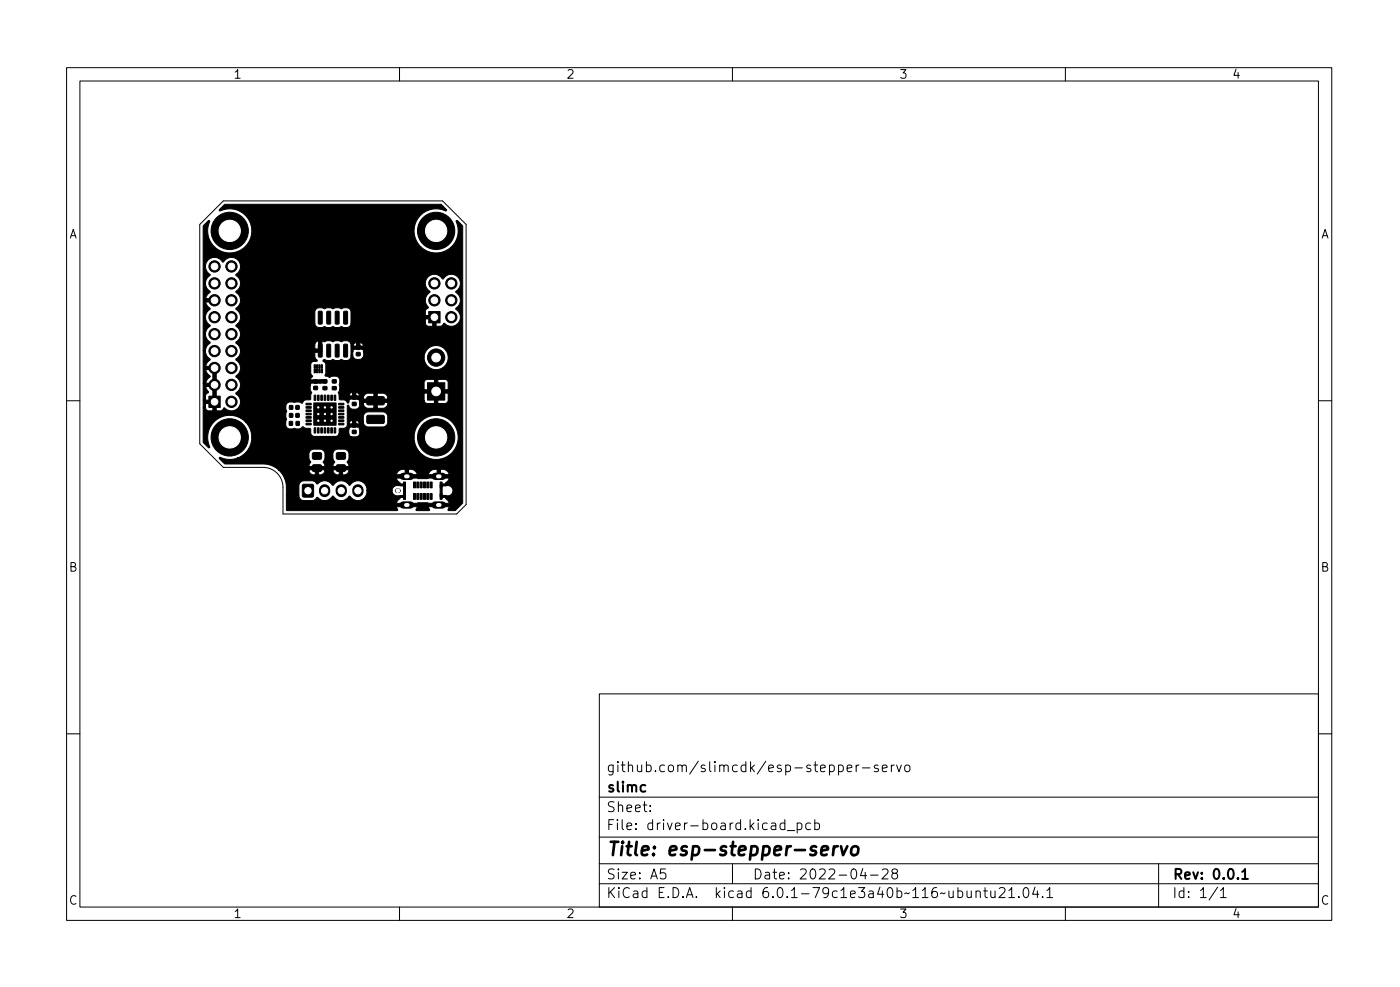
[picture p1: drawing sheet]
<svg xmlns="http://www.w3.org/2000/svg" width="210mm" height="148mm" viewBox="0 0 210 148" stroke-linecap="round" stroke-linejoin="round" font-family="sans-serif">
<defs><g id="words">
<text font-size="2.8" x="91" y="128.5">Title: esp-stepper-servo</text>
<g font-size="2.1">
<text x="91" y="118.9">slimc</text>
<text x="91" y="115.9">github.com/slimcdk/esp-stepper-servo</text>
<text x="91" y="124.6">File: driver-board.kicad_pcb</text>
<text x="91" y="121.9">Sheet:</text>
<text x="91" y="134.8">KiCad E.D.A. kicad 6.0.1-79c1e3a40b~116~ubuntu21.04.1</text>
<text x="91" y="132">Size: A5</text>
<text x="113" y="132">Date: 2022-04-28</text>
<text x="176" y="132">Rev: 0.0.1</text>
<text x="176" y="134.8">Id: 1/1</text>
</g>
<g font-size="1.8">
<text x="35" y="11.8">1</text>
<text x="85" y="11.8">2</text>
<text x="135" y="11.8">3</text>
<text x="185" y="11.8">4</text>
<text x="10.3" y="35.8">A</text>
<text x="198.4" y="35.8">A</text>
<text x="10.3" y="85.8">B</text>
<text x="198.4" y="85.8">B</text>
<text x="10.3" y="135.8">C</text>
<text x="35" y="137.8">1</text>
<text x="85" y="137.8">2</text>
<text x="135" y="137.8">3</text>
<text x="185" y="137.8">4</text>
<text x="198.4" y="135.8">C</text>
</g>
</g></defs>
<g fill="none" stroke="#000" stroke-width=".15">
<path d="M10 10.2h190v128h-190zM12 12.2h186v124h-186zM60 10.2v2M110 10.2v2M160 10.2v2M33.5 30.2h33l3.5 3.5v42l-1.4 1.5h-26.1v-4a3 3 0 0 0-3-3h-6l-3.5-3.6v-32.9zM10 60.2h2M59.5 73.5l.5-.1 .1 .2v.2l-.2 .1h-.4l-.1-.2zM198 60.2h2M10 110.2h2M90 104.2h108v32h-108zM90 119.7h108"/>
<path d="M127.2 115.3l.7-.1v-.3l-.5-.1-.2 .3 .1 .7h.6M128.6 114.8v1M129 114.8l-.3 .1-.1 .2M129.5 115.3h1.2M131.9 114.9l-.4-.1-.2 .3 .1 .2 .5 .1v.4h-.6M132.5 115.3l.7-.1v-.3l-.5-.1-.2 .3 .1 .7h.6M133.9 114.8v1M134.3 114.8l-.3 .1-.1 .2M134.7 114.8l.3 1 .4-1M136 114.9a.41 .41 0 0 1 .7 .2v.5a.41 .41 0 0 1-.4 .3 .41 .41 0 0 1-.4-.3v-.5zM198 110.2h2M60 136.2v2"/>
<path d="M90 132.7h108M90 129.7h108M90 125.7h108M97.7 121.7v.1M97.7 120.9v.2M99.9 130.4h-.7v.8l.2-.2 .5 .1 .1 .2-.1 .5-.2 .1h-.3l-.2-.1M110 136.2v2M110 129.7v3M117.9 123.6l-.5-.1-.2 .3v.5l.1 .2h.6M117.9 123v1.5M118.2 124.7h1.2M119.7 123.6l.5-.1 .2 .3v.5l-.1 .2h-.6"/>
<path d="M119.7 123.5v1.5M121.7 123.6l-.4-.1-.3 .3v.5l.2 .2h.5M122.4 123.6l.4-.1 .3 .3v.5l-.2 .2h-.5M122.4 123v1.5M129.6 130.4l-.4 1h1M129.9 130.9v1M130.7 131.4h1.2M132.5 130.6l.2-.2 .5 .1a.41 .41 0 0 1 .1 .6l-.9 .8h1M134.2 131.1l-.3-.3 .1-.2 .2-.2 .5 .1 .1 .2-.1 .2-.6 .3-.2 .2 .1 .4 .2 .1h.3l.3-.2-.1-.5-.2-.1M146.6 133.9a.37 .37 0 0 1 .6 .1v.7M146.6 133.7v1M147.7 133.7h.6"/>
<path d="M147.9 133.2v1.3l.1 .2h.3M148.8 133.7l.1 1a.41 .41 0 0 0 .5-.1M149.4 133.7v1M150.1 133.4l.2-.2 .5 .1a.41 .41 0 0 1 .1 .6l-.9 .8h.9M151.5 133.7l.4-.5v1.5M151.5 134.7h.9M153 134.6v.1M153.9 133.3l.3-.1a.94 .94 0 0 1 0 1.5h-.2a1 1 0 0 1-.1-1.4zM155.4 133.2l-.3 1h.9M155.8 133.7v1M156.6 134.6v.1M157.2 133.7l.5-.5v1.5"/>
<path d="M157.2 134.7h.9M160 136.2v2M174 129.7v6.5M182.9 133.2l-1.3 1.9M183.3 133.7l.4-.5v1.5M183.3 134.7h.9"/>
</g>
<path d="M186.6 130.9l.4-.5v1.5M186.6 131.9h.8" fill="none" stroke="#000" stroke-width=".3"/>
<path d="M123.4 127.7l.9-.2v-.4l-.6-.1-.3 .3-.1 .8 .1 .2 .2 .1 .5-.1M125.3 127l-.2 1.4M125.8 127a.59 .59 0 0 0-.6 .4M126.3 127l.3 1.4 .7-1.4M128 127.2a.52 .52 0 0 1 .5-.2 .52 .52 0 0 1 .4 .4v.6a.55 .55 0 0 1-.6 .4 .55 .55 0 0 1-.5-.4z" fill="none" stroke="#000" stroke-width=".4"/>
<g fill="#000" stroke="#000" stroke-width=".15">
<path d="M31.3 33.1h.1l.1 .2a3.3 3.3 0 0 0 2.6 4.6 3.3 3.3 0 0 0 3.7-3.8 3.3 3.3 0 0 0-4.8-2.4v-.2l.8-.8h32.4l.9 .9-.2 .1-.9-.3a3.3 3.3 0 0 0-3.8 3.4 3.3 3.3 0 0 0 4.2 3.1 3.3 3.3 0 0 0 2.1-4.7l.2-.1 .8 .9v41.6l-1.2 1.1-1-.1v-.1l.2-.4h-3.2l.2 .4-.1 .2-1.9-.1v-.1l.2-.4h-3.2l.2 .4-.1 .2-16.6-.1v-2.2h1.9l.2 .5 .5 .2h1.4l.7-.4 .5 .3 .7 .1 .7-.2 .3-.4 .3 .2a1.35 1.35 0 0 0 1.4 .4l.5-.2 .3-.4a.34 .34 0 0 1 .4 .3l.7 .3h.4l.5-.1 .3-.3 .3-.3 .1-.7h3.8a.78 .78 0 0 0 .6 .7h1.1v-1.5h-1a.76 .76 0 0 0-.7 .7l-3.8 .1v-.4a1.36 1.36 0 0 0-1.3-1.1l-.7 .1-.5 .5a.31 .31 0 0 1-.4-.3l-.4-.2-.7-.1-.7 .2-.4 .5-.5-.5-.5-.2h-.6l-.8 .5-.3-.4-.3-.1h-1.5l-.4 .3-.2 .3v1.6h-1.9v-1.6l-.3-1h16.8l.6 .8h.7l.1 .2v1.8l-.8 .1-.6 .9h3.2l.3-.1 4.5 .1-.6-.9-.8-.1v-.2h.8a.79 .79 0 0 0 1.1-.7 .79 .79 0 0 0-1.1-.8l-.5 .1v1.4h-.3v-1.7l.8-.1 .6-.8h-3.2l-.3 .1h-1.2l-.1-.1h-20l-.3-.6-.5-.6h4.5l.2 .4 .5 .3 1.3-.1 .3-.2 .1-.4h1.2l.2 .4 .5 .3h16.8a1 1 0 0 0-1-.8h-.3v.7h-.6v-.7h-.3l-.7 .3-.3 .5h-1.6l-.4-.7-.6-.1h-.3v.7h-.6v-.7h-.3l-.7 .3-.3 .5h-7.6l.4-.3 .1-.5h-.9v.8h-.6v-.8h-3v.8h-.6v-.8l-5.4 .1a3.5 3.5 0 0 0-2.4-1l-5.7 .1-.9-.9 .1-.2 .3 .1a3.4 3.4 0 0 0 2.4 .1h10.7l.3 .5-.3 .7h2.4l-.1-.3a.36 .36 0 0 1-.2-.3 .36 .36 0 0 1 .2-.4l.1-.2h1.2l.3 .5-.3 .7h2.4l-.1-.3a.36 .36 0 0 1-.2-.3 .36 .36 0 0 1 .2-.4l.1-.2a1.3 1.3 0 0 0-.2-1.1l-.4-.3h-1.2a.76 .76 0 0 0-.6 .7v.7h-1.2a1.29 1.29 0 0 0-.2-1.1l-.4-.3h-1.2a.76 .76 0 0 0-.6 .7v.7h-10.7a3.3 3.3 0 0 0 2.1-3.2h24.4v.4a3.3 3.3 0 0 0 5.2 2.4 3.3 3.3 0 0 0-.3-5.7 3.3 3.3 0 0 0-4.9 2.9h-24.4l-.1-.7-.2-.6-.7-1h6.1l.1 .7 .3 .3 1.6 .1 .6-.3 .4 .2h.7l.1 .7a.89 .89 0 0 0 1.1 .5h2.3a.65 .65 0 0 0 .8-.5h1.5l.2 .5 .4 .1h.6l.4-.4v-1.1h-1h-.6v.9h-1.5l.1-.6 .6-.1a.62 .62 0 0 0 .6-.7h1.8l-.1-.2h.7l.1 .4 .5 .3h2.4a.75 .75 0 0 0 .6-.7v-1l-.1-.3-.3-.2-2.5-.1-.4 .2-.3 .3v1.1h-.7l-.4-.3v.5h-.6v-.5l-.3 .1-.2 .4h-.2v-2.8h.1l.3 .5 .3 .1h.6l.3-.1 .2-.3v-.4h.6l.1 .4 .5 .3h2.3a.75 .75 0 0 0 .7-.9h-1.5v.9h-.6v-.9h-1.5v.2h-.6l-.1-.4 9.8-.1 .1 .3 .3 .2h2.8l.3-.2 .1-.2v-1.2h-1.5v1.6h-.6v-1.6h-1.5v1.1h-9.7v-.2h-.4h4.6a.76 .76 0 0 0-.7-.9h-.8v.9h-.6v-.9h-.9l-.5 .3-.1 .6h-2.2v.3v.3h-.2l-.5-.5h-.7l-.1-.6h3.1l-.1-.3-.4-.2v.5h-.6v-.5l-.3 .1-.2 .4h-1.5v-.2a.34 .34 0 0 1 .1-.5v-.2h16.3v-1.2l-.1-.2-.4-.1h-1v1.5h-.6v-1.5h-1.1l-.3 .1-.1 .3v1.1h-12.7l-.1-.7 .1-.8-.2-.4-.3-.1h-.5l-.5 .2-.7-.3 .1-.4v-1.3l-.4-.5 .2-.2 .4 .1h.5l.4-.1 .4 .1h.5l.4-.1 .4 .1h.5l.4-.2 .1-.5h.3l.1 .3 .5 .2h.6l.3-.3h9.2a1.81 1.81 0 0 0 2.6 1.7 1.81 1.81 0 0 0 .3-3.1 1.81 1.81 0 0 0-2.9 1.2v.2h-9.2l.1-1.1-.5-.1-1.1 .1v.9h-.3v-1.5h1.9l-.1-.2-.3-.2-.1-.1v.5h-.6v-.5l-.3 .2-.2 .3h-.3l-.1-.5-.4-.2h-.5l-.4 .1-.4-.1h-.5l-.4 .1-.4-.1h-.5l-.4 .1-.3-.1-.1 1.6-1 .1v.7l.2 .4a.15 .15 0 0 1 .1 .2 .15 .15 0 0 1-.2 .1h-.5l-.2 .4v1.4l.2 .4-.3 .5h2.3l.1 .1 .1 .3-.2 .1h-1.7h-.6v1.1a.45 .45 0 0 1 .1 .7l-.1 .7-.9 .1-.3 .4-.5-.2h-1.4l-.4 .3-.2 .3 .2 .9-.2 .8 .1 .3-.1 .4h-6.1a3.3 3.3 0 0 0-4.2-.4l-.2 .2a3.5 3.5 0 0 0-.9 4.1h-.2l-.8-.8v-5.2h.4l.1 .3 .3 .2h.7v-1.1h-1.1v.6h-.4v-1.2l1.5 .1v-2l-1.1-.1 .4 .9-.4 .3v.8h-.4v-2.5h1.5v-2h-1.1l.2 .5 .5 .5-.4 .4-.3 .6h-.4v-4.8h.4a1.67 1.67 0 0 0 .7 1.3l-.4 .4-.3 .6 1.6 .1v6.6h.7l.2-.2 .2-.3 .2 .1a1.39 1.39 0 0 0 2.1-.2 1.39 1.39 0 0 0-.5-2.1 1.49 1.49 0 0 0 0-2.5 1.49 1.49 0 0 0 0-2.5 1.52 1.52 0 0 0 .7-1.6h11.7v-1.2l-.3 .1-.2 .2v.9h-11.2l-.3-.5-.4-.4v-.1a1.44 1.44 0 0 0 0-2.5l.3-.3h11.6l.1 .3 .4 .3h.5l.4-.2 .4 .2h.5l.4-.2 .4 .2h.5l.4-.2 .4 .2h.4l.5-.3 .1-.4h11.2l.3 .4 .8 .1v-1.1h-1.1v.6h-11.2v-1.7l-.1-.3-.3-.2-.6-.1-.4 .2-.4-.2h-.5l-.4 .2-.4-.2h-.5l-.4 .2-.4-.2h-.4l-.4 .1-.2 .5v1.8h-11.6a1.44 1.44 0 0 0-.3-2.3 1.64 1.64 0 0 0 .7-1.3h27.8v.5l.4 .7-.4 .3v.9h1.5l.1 1.6h.7l.3-.2 .1-.3h.2a1.4 1.4 0 0 0 2.1-.1 1.4 1.4 0 0 0-.5-2.1 1.49 1.49 0 0 0 0-2.5 1.39 1.39 0 0 0 .4-2.2 1.39 1.39 0 0 0-2.2 .3h-.2a1.39 1.39 0 0 0-2.2-.3 1.39 1.39 0 0 0 .4 2.2l-.5 .6-.2 .6h-27.8a2 2 0 0 0-.7-1.2 1.49 1.49 0 0 0 0-2.5 1.39 1.39 0 0 0 .3-2.2 1.39 1.39 0 0 0-2.2 .2h-.1a1.39 1.39 0 0 0-2.2-.2 1.39 1.39 0 0 0 .4 2.2 1.49 1.49 0 0 0 0 2.5l-.4 .4-.3 .6h1.4l.2 .1v.3l-.2 .1h-1.4l.1 .4 .6 .6-.1 .1a1.45 1.45 0 0 0 .1 2.5 1.49 1.49 0 0 0 0 2.5l-.1 .1a1.35 1.35 0 0 0-.6 1.2h-.4v-18.7zM31.4 59.5h1.7v1.7h-1.7zM47.2 59.3h.2v.8h-.2zM47.1 58h.6v.5h-.6zM47.1 57h.6v.5h-.6zM47.2 55.4h.2v.6h-.2zM47.2 54.8h.2v.5h-.2zM47.7 59.3h.2v.8h-.2zM47.5 55.4h.2v.6h-.2zM47.5 54.8h.2v.5h-.2zM47.8 51.7h.4l.2 .1v1.7l-.1 .1-.5-.1zM47.8 46.8l.4-.1 .2 .1v1.7l-.1 .1h-.5z"/>
<path d="M47.9 55.4h.2v.6h-.2zM47.9 54.8h.2v.5h-.2zM48.2 59.3h.2v.8h-.2zM48.2 55.4h.2v.6h-.2zM48.2 54.8h.2v.5h-.2zM48.5 58h.6v.5h-.6zM48.5 57h.6v.5h-.6zM48.7 59.3h.2v.8h-.2zM49.2 59.3h.2v.8h-.2zM49.1 51.7h.4l.2 .1v1.7l-.1 .1-.5-.1zM49.1 46.8l.4-.1 .2 .1v1.7l-.1 .1h-.5zM49.7 59.3h.2v.8h-.2z"/>
<path d="M50.2 59.3h.2v.8h-.2zM49.9 57h.6v.5h-.6zM49.9 58h.6v.5h-.6zM50.4 51.7h.4l.1 .1v1.7l-.1 .1-.5-.1zM50.4 46.8l.4-.1 .1 .1v1.7l-.1 .1h-.5zM51.6 51.7h.5l.1 .1v1.7l-.1 .1-.5-.1zM51.6 46.8l.5-.1 .1 .1v1.7l-.1 .1h-.5zM52.9 59.4h.6v.5h-.6zM53.5 52h.6v.4h-.6zM53.5 52.9h.6v.5h-.6zM64.4 46.8h1.7v1.7h-1.7zM43.5 60.9h.5v.5h-.5z"/>
<path d="M43.5 62.1h.5v.5h-.5zM43.5 63.3h.4v.5h-.4zM44.4 60.9h.5v.5h-.5zM44.4 62.1h.5v.5h-.5zM44.5 63.3h.4v.5h-.4zM45.5 72.8h1.5v1.8h-1.5zM46 63.6l.7-.1v.2l-.7 .1zM46 63.1l.7-.1v.2l-.7 .1zM46 62.6l.7-.1v.2l-.7 .1zM46 62.1l.7-.1v.2l-.7 .1zM46 61.6l.7-.1v.2l-.7 .1zM46 61.1l.7-.1v.2l-.7 .1z"/>
<path d="M46 60.6l.7-.1v.2l-.7 .1zM47.1 60.5h3.4v3.3h-3.4zM47 69.8h1.1l.2 .2v.6l-.3 .2h-.9l-.2-.3zM47 68h1.1l.2 .2v.6l-.3 .2-.9-.1-.2-.2zM47.2 64.2h.2v.8h-.2zM47.7 64.2h.2v.8h-.2zM48.2 64.2h.2v.8h-.2zM48.7 64.2h.2v.8h-.2zM48 60.6h.6l.2 .2 .2-.2h.6l.8 .8v.5l-.2 .3a.64 .64 0 0 1 .2 .7l-.8 .8h-.6l-.2-.2-.2 .2h-.6l-.6-.5h.8l.1 .1 .1-.1h.8l.1 .1 .1-.1-.1-.2-.1 .2h-.8l-.1-.2-.1 .2h-.8l-.2-.5h.5l.1 .1 .1-.1h.8l.1 .1 .1-.1h.8l.1 .1 .1-.1-.1-.2-.1 .2h-.8l-.1-.2-.1 .2h-.8l-.1-.2-.1 .2h-.5l.2-.5h.8l.1 .1 .1-.1h.8l.1 .1 .1-.1-.1-.2-.1 .2h-.8l-.1-.2-.1 .2h-.8l-.2-.3 .1-.2h.4l.1 .1 .1-.1h.8l.1 .1 .1-.1h.8l.1 .1 .1-.1-.1-.2-.1 .2h-.8l-.1-.2-.1 .2h-.8l-.1-.2-.1 .2h-.4l-.1-.3 .2-.2h.8l.1 .1 .1-.1h.8l.1 .1 .1-.1-.1-.2-.1 .2h-.8l-.1-.2-.1 .2h-.8zM49.2 64.2h.2v.8h-.2zM49.7 64.2h.2v.8h-.2zM50.2 64.2h.2v.8h-.2z"/>
<path d="M50.6 69.8h1.1l.2 .2v.6l-.3 .2h-.9l-.2-.3zM50.6 68h1.1l.2 .2v.6l-.3 .2-.9-.1-.2-.2zM50.9 60.6l.7-.1v.2l-.7 .1zM50.9 61.1l.7-.1v.2l-.7 .1zM50.9 61.6l.7-.1v.2l-.7 .1zM50.9 62.1l.7-.1v.2l-.7 .1zM50.9 62.6l.7-.1v.2l-.7 .1zM50.9 63.1l.7-.1v.2l-.7 .1zM50.9 63.6l.7-.1v.2l-.7 .1zM52.9 64.6h.6v.5h-.6zM52.9 63.6h.6v.5h-.6zM52.9 60.4h.6v.5h-.6z"/>
<path d="M55.1 62.4h2.5l.1 .2v.8l-.2 .2h-2.3l-.1-.3zM55.1 59.6h2.5l.1 .2v.8l-.2 .2h-2.3l-.1-.3zM60.6 72.4h.3v.8h-.3zM60.6 74.1h.3v.9h-.3zM62.1 72.4h.3v.8h-.3zM62.1 74.1h.3v.9h-.3zM62.6 72.4h.3v.8h-.3zM62.6 74.1h.3v.9h-.3zM63.1 72.4h.3v.8h-.3zM63.1 74.1h.3v.9h-.3zM63.6 72.4h.3v.8h-.3zM63.6 74.1h.3v.9h-.3z"/>
<path d="M64.1 72.4h.3v.8h-.3zM64.1 74.1h.3v.9h-.3zM64.6 72.4h.3v.8h-.3zM64.6 74.1h.3v.9h-.3zM66.1 72.4h.3v.8h-.3zM66.1 74.1h.3v.9h-.3zM64.2 57.5h2.6v2.6h-2.6z"/>
<circle cx="34.5" cy="34.7" r="2.8"/>
<circle cx="65.5" cy="34.7" r="2.8"/>
<circle cx="32.2" cy="47.6" r=".85"/>
<circle cx="32.2" cy="57.8" r=".85"/>
<circle cx="32.2" cy="40" r=".85"/>
<circle cx="32.2" cy="42.5" r=".85"/>
<circle cx="32.2" cy="55.2" r=".85"/>
<circle cx="32.2" cy="52.7" r=".85"/>
<circle cx="32.2" cy="50.2" r=".85"/>
<circle cx="32.2" cy="45.1" r=".85"/>
<circle cx="34.8" cy="40" r=".85"/>
<circle cx="34.8" cy="55.2" r=".85"/>
<circle cx="34.8" cy="47.6" r=".85"/>
<circle cx="34.8" cy="42.5" r=".85"/>
<circle cx="34.8" cy="52.7" r=".85"/>
<circle cx="34.8" cy="45.1" r=".85"/>
<circle cx="34.8" cy="50.2" r=".85"/>
<circle cx="34.8" cy="57.8" r=".85"/>
<circle cx="65.2" cy="42.5" r=".85"/>
<circle cx="65.2" cy="45.1" r=".85"/>
<circle cx="65.5" cy="53.7" r="1.3"/>
<circle cx="67.8" cy="45.1" r=".85"/>
<circle cx="67.8" cy="47.6" r=".85"/>
<circle cx="67.8" cy="42.5" r=".85"/>
<circle cx="34.5" cy="65.7" r="2.8"/>
<circle cx="34.8" cy="60.3" r=".85"/>
<circle cx="47.8" cy="61.2" r=".25"/>
<circle cx="47.8" cy="62.2" r=".25"/>
<circle cx="47.8" cy="63.2" r=".25"/>
<circle cx="48.8" cy="61.2" r=".25"/>
<circle cx="48.8" cy="62.2" r=".25"/>
<circle cx="48.8" cy="63.2" r=".25"/>
<circle cx="49.8" cy="62.2" r=".25"/>
<circle cx="49.8" cy="61.2" r=".25"/>
<circle cx="49.8" cy="63.2" r=".25"/>
<circle cx="65.5" cy="65.7" r="2.8"/>
</g>
<path d="M48.7 73.5v.3M51.3 73.5v.3M53.7 73.5v.3" fill="none" stroke="#000" stroke-width="1.7"/>
<path d="M60.6 71.5h1.1M60.6 75.8h1.1M65.3 71.5h1.1M65.3 75.8h1.1" fill="none" stroke="#000" stroke-width="1.1"/>
<g fill="#fff" stroke="#fff" stroke-width=".15">
<circle cx="34.5" cy="65.7" r="1.6"/>
<circle cx="65.5" cy="34.7" r="1.6"/>
<circle cx="65.5" cy="65.7" r="1.6"/>
<circle cx="34.5" cy="34.7" r="1.6"/>
<circle cx="32.2" cy="60.3" r=".5"/>
<circle cx="34.8" cy="60.3" r=".5"/>
<circle cx="32.2" cy="57.8" r=".5"/>
<circle cx="34.8" cy="57.8" r=".5"/>
<circle cx="32.2" cy="55.2" r=".5"/>
<circle cx="34.8" cy="55.2" r=".5"/>
<circle cx="32.2" cy="52.7" r=".5"/>
<circle cx="34.8" cy="52.7" r=".5"/>
<circle cx="32.2" cy="50.2" r=".5"/>
<circle cx="34.8" cy="50.2" r=".5"/>
<circle cx="32.2" cy="47.6" r=".5"/>
<circle cx="34.8" cy="47.6" r=".5"/>
<circle cx="32.2" cy="45.1" r=".5"/>
<circle cx="34.8" cy="45.1" r=".5"/>
<circle cx="32.2" cy="42.5" r=".5"/>
<circle cx="34.8" cy="42.5" r=".5"/>
<circle cx="32.2" cy="40" r=".5"/>
<circle cx="34.8" cy="40" r=".5"/>
<circle cx="46.3" cy="73.7" r=".47"/>
<circle cx="48.7" cy="73.7" r=".47"/>
<circle cx="51.3" cy="73.7" r=".47"/>
<circle cx="53.7" cy="73.7" r=".47"/>
<circle cx="65.5" cy="58.8" r=".65"/>
<circle cx="65.5" cy="53.7" r=".65"/>
<circle cx="65.2" cy="47.6" r=".5"/>
<circle cx="67.8" cy="47.6" r=".5"/>
<circle cx="65.2" cy="45.1" r=".5"/>
<circle cx="67.8" cy="45.1" r=".5"/>
<circle cx="65.2" cy="42.5" r=".5"/>
<circle cx="67.8" cy="42.5" r=".5"/>
<circle cx="48.8" cy="63.2" r=".1"/>
<circle cx="48.8" cy="62.2" r=".1"/>
<circle cx="49.8" cy="61.2" r=".1"/>
<circle cx="47.8" cy="63.2" r=".1"/>
<circle cx="49.8" cy="63.2" r=".1"/>
<circle cx="47.8" cy="61.2" r=".1"/>
<circle cx="47.8" cy="62.2" r=".1"/>
<circle cx="48.8" cy="61.2" r=".1"/>
<circle cx="49.8" cy="62.2" r=".1"/>
<circle cx="67.3" cy="73.7" r=".26"/>
<circle cx="59.8" cy="73.7" r=".26"/>
</g>
<path d="M61 71.5h.2M61 75.8h.2M65.8 71.5h.2M65.8 75.8h.2" fill="none" stroke="#fff" stroke-width=".6"/>
<use href="#words"/>
</svg>
